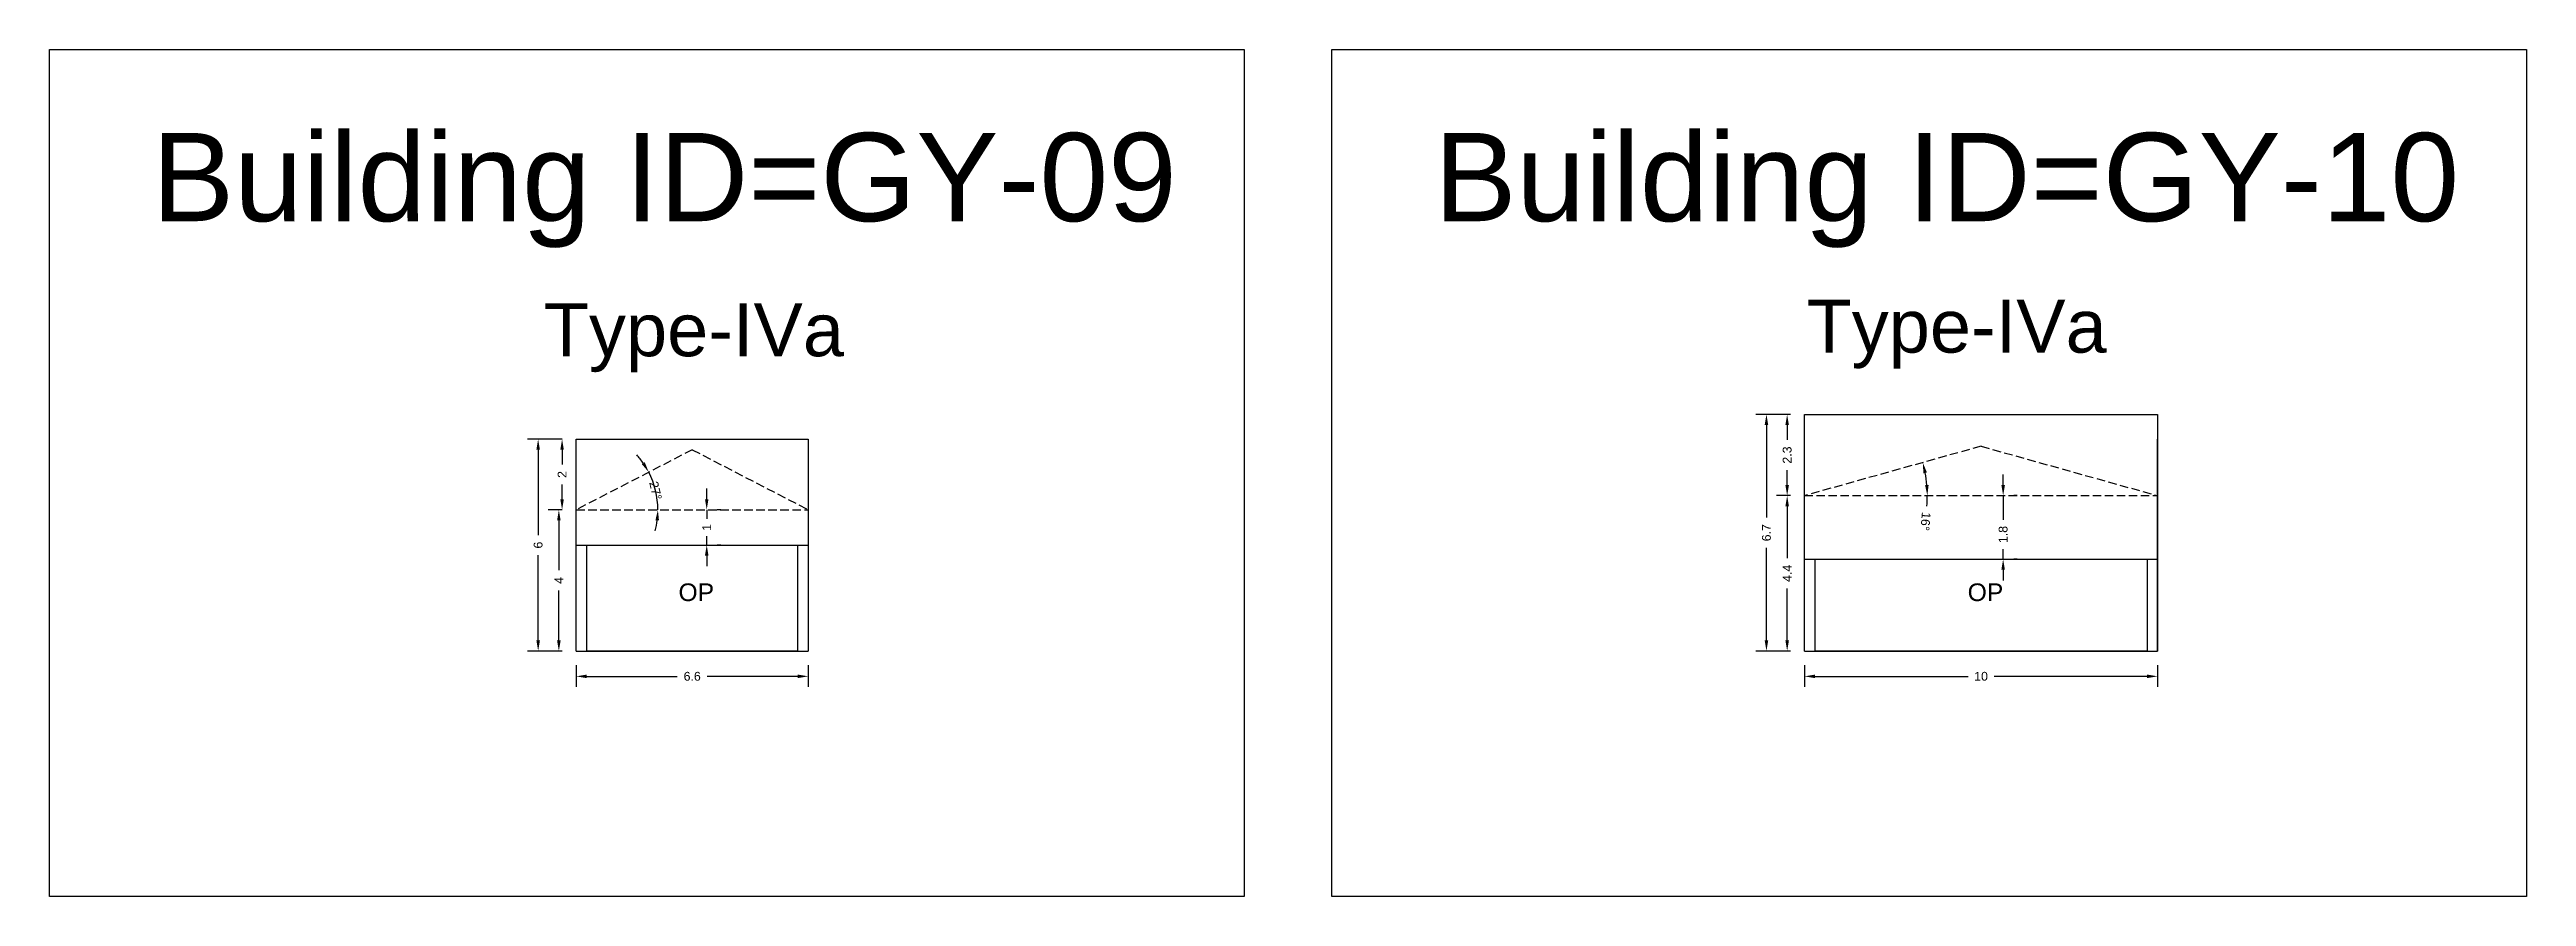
# Model space of a CAD drawing. Header units: metres. Extents: x 3416649 to 3417076, y -6712857 to -6712690.
# Drawn here: x 3417006.1 to 3417076.2, y -6712714.1 to -6712690.1 of the extents above; entities that cross this region are included whole.
import ezdxf

# ---------------------------------------------------------------- set-up
doc = ezdxf.new("R2010")
doc.units = ezdxf.units.M
doc.linetypes.add('ACAD_ISO02W100', pattern=[15, 12, -3])
doc.layers.add('Dotted', color=7, linetype='ACAD_ISO02W100', plot=False)
doc.styles.get("Standard").update_dxf_attribs({"font": 'arial.ttf'})
doc.dimstyles.new('ISO-25', dxfattribs={"dimtxt": 0.25, "dimasz": 0.3, "dimexe": 0.3, "dimexo": 0.4, "dimgap": 0.2, "dimtad": 0, "dimdec": 1, "dimdsep": 46, "dimtxsty": 'Standard', "dimcen": 2.5, "dimadec": 0, "dimazin": 0, "dimtfac": 1, "dimtdec": 1, "dimtmove": 0, "dimatfit": 3, "dimfxl": 1, "dimarcsym": 0})

# ---------------------------------------------------------------- blocks, each defined once
blk = doc.blocks.new('*D59')
at = {"color": 0, "lineweight": -2, "transparency": 16777216}
for start, end in [(34.79822, 42.23471), (0, 27.36174), (345.12702, 352.56351)]:
    blk.add_arc((3417020.966, -6712703.114), 2.313, start, end, dxfattribs=at)
at = {"color": 0, "transparency": 16777216}
for points in [[(3417022.908, -6712701.768), (3417022.823, -6712701.82), (3417023.021, -6712702.051)], [(3417023.21, -6712703.41), (3417023.31, -6712703.416), (3417023.279, -6712703.114)]]:
    blk.add_solid(points, dxfattribs=at)
at = {"layer": 'Defpoints', "color": 0, "transparency": 16777216}
for p in [(3417024.251, -6712701.414), (3417023.163, -6712702.39), (3417020.966, -6712703.114), (3417020.966, -6712703.114), (3417027.536, -6712703.114)]:
    blk.add_point(p, dxfattribs=at)
at = {"color": 0, "transparency": 16777216, "insert": (3417023.215, -6712702.572), "char_height": 0.25, "attachment_point": 5, "rotation": 283.54718}
blk.add_mtext('27°', dxfattribs=at)
blk = doc.blocks.new('*D60')
at = {"color": 0, "lineweight": -2, "transparency": 16777216}
for p, q in [((3417020.966, -6712707.514), (3417020.966, -6712708.13)), ((3417027.536, -6712707.514), (3417027.536, -6712708.13)), ((3417021.266, -6712707.83), (3417023.823, -6712707.83)), ((3417027.236, -6712707.83), (3417024.679, -6712707.83))]:
    blk.add_line(p, q, dxfattribs=at)
at = {"color": 0, "transparency": 16777216}
for points in [[(3417021.266, -6712707.78), (3417021.266, -6712707.88), (3417020.966, -6712707.83)], [(3417027.236, -6712707.78), (3417027.236, -6712707.88), (3417027.536, -6712707.83)]]:
    blk.add_solid(points, dxfattribs=at)
at = {"layer": 'Defpoints', "color": 0, "transparency": 16777216}
for p in [(3417020.966, -6712707.114), (3417027.536, -6712707.114), (3417027.536, -6712707.83)]:
    blk.add_point(p, dxfattribs=at)
at = {"color": 0, "transparency": 16777216, "insert": (3417024.251, -6712707.83), "char_height": 0.25, "attachment_point": 5}
blk.add_mtext('6.6', dxfattribs=at)
blk = doc.blocks.new('*D61')
at = {"color": 0, "lineweight": -2, "transparency": 16777216}
for p, q in [((3417020.566, -6712701.114), (3417019.589, -6712701.114)), ((3417019.889, -6712701.414), (3417019.889, -6712703.831)), ((3417019.889, -6712706.814), (3417019.889, -6712704.396)), ((3417020.566, -6712707.114), (3417019.589, -6712707.114))]:
    blk.add_line(p, q, dxfattribs=at)
at = {"color": 0, "transparency": 16777216}
for points in [[(3417019.839, -6712701.414), (3417019.939, -6712701.414), (3417019.889, -6712701.114)], [(3417019.839, -6712706.814), (3417019.939, -6712706.814), (3417019.889, -6712707.114)]]:
    blk.add_solid(points, dxfattribs=at)
at = {"layer": 'Defpoints', "color": 0, "transparency": 16777216}
for p in [(3417019.889, -6712701.114), (3417020.966, -6712701.114), (3417020.966, -6712707.114)]:
    blk.add_point(p, dxfattribs=at)
at = {"color": 0, "transparency": 16777216, "insert": (3417019.889, -6712704.114), "char_height": 0.25, "attachment_point": 5, "rotation": 90}
blk.add_mtext('6', dxfattribs=at)
blk = doc.blocks.new('*D62')
at = {"color": 0, "lineweight": -2, "transparency": 16777216}
for p, q in [((3417020.566, -6712703.114), (3417020.175, -6712703.114)), ((3417020.475, -6712703.414), (3417020.475, -6712704.827)), ((3417020.475, -6712706.814), (3417020.475, -6712705.4)), ((3417020.566, -6712707.114), (3417020.175, -6712707.114))]:
    blk.add_line(p, q, dxfattribs=at)
at = {"color": 0, "transparency": 16777216}
for points in [[(3417020.425, -6712703.414), (3417020.525, -6712703.414), (3417020.475, -6712703.114)], [(3417020.425, -6712706.814), (3417020.525, -6712706.814), (3417020.475, -6712707.114)]]:
    blk.add_solid(points, dxfattribs=at)
at = {"layer": 'Defpoints', "color": 0, "transparency": 16777216}
for p in [(3417020.475, -6712703.114), (3417020.966, -6712703.114), (3417020.966, -6712707.114)]:
    blk.add_point(p, dxfattribs=at)
at = {"color": 0, "transparency": 16777216, "insert": (3417020.475, -6712705.114), "char_height": 0.25, "attachment_point": 5, "rotation": 90}
blk.add_mtext('4', dxfattribs=at)
blk = doc.blocks.new('*D63')
at = {"color": 0, "lineweight": -2, "transparency": 16777216}
for p, q in [((3417020.566, -6712701.114), (3417020.266, -6712701.114)), ((3417020.566, -6712701.414), (3417020.566, -6712701.831)), ((3417020.566, -6712702.814), (3417020.566, -6712702.397)), ((3417020.566, -6712703.114), (3417020.266, -6712703.114))]:
    blk.add_line(p, q, dxfattribs=at)
at = {"color": 0, "transparency": 16777216}
for points in [[(3417020.516, -6712701.414), (3417020.616, -6712701.414), (3417020.566, -6712701.114)], [(3417020.516, -6712702.814), (3417020.616, -6712702.814), (3417020.566, -6712703.114)]]:
    blk.add_solid(points, dxfattribs=at)
at = {"layer": 'Defpoints', "color": 0, "transparency": 16777216}
for p in [(3417020.566, -6712701.114), (3417020.966, -6712701.114), (3417020.966, -6712703.114)]:
    blk.add_point(p, dxfattribs=at)
at = {"color": 0, "transparency": 16777216, "insert": (3417020.566, -6712702.114), "char_height": 0.25, "attachment_point": 5, "rotation": 90}
blk.add_mtext('2', dxfattribs=at)
blk = doc.blocks.new('*D64')
at = {"color": 0, "lineweight": -2, "transparency": 16777216}
for p, q in [((3417024.662, -6712702.814), (3417024.662, -6712702.514)), ((3417024.662, -6712703.114), (3417024.662, -6712703.368)), ((3417025.062, -6712703.114), (3417024.962, -6712703.114)), ((3417024.662, -6712704.114), (3417024.662, -6712703.86)), ((3417024.662, -6712704.414), (3417024.662, -6712704.714)), ((3417025.062, -6712704.114), (3417024.962, -6712704.114))]:
    blk.add_line(p, q, dxfattribs=at)
at = {"color": 0, "transparency": 16777216}
for points in [[(3417024.612, -6712702.814), (3417024.712, -6712702.814), (3417024.662, -6712703.114)], [(3417024.612, -6712704.414), (3417024.712, -6712704.414), (3417024.662, -6712704.114)]]:
    blk.add_solid(points, dxfattribs=at)
at = {"layer": 'Defpoints', "color": 0, "transparency": 16777216}
for p in [(3417024.662, -6712703.114), (3417024.662, -6712703.114), (3417024.662, -6712704.114)]:
    blk.add_point(p, dxfattribs=at)
at = {"color": 0, "transparency": 16777216, "insert": (3417024.662, -6712703.614), "char_height": 0.25, "attachment_point": 5, "rotation": 90}
blk.add_mtext('1', dxfattribs=at)
blk = doc.blocks.new('*D67')
at = {"color": 0, "lineweight": -2, "transparency": 16777216}
for p, q in [((3417055.745, -6712707.514), (3417055.745, -6712708.13)), ((3417065.745, -6712707.514), (3417065.745, -6712708.13)), ((3417056.045, -6712707.83), (3417060.378, -6712707.83)), ((3417065.445, -6712707.83), (3417061.112, -6712707.83))]:
    blk.add_line(p, q, dxfattribs=at)
at = {"color": 0, "transparency": 16777216}
for points in [[(3417056.045, -6712707.78), (3417056.045, -6712707.88), (3417055.745, -6712707.83)], [(3417065.445, -6712707.78), (3417065.445, -6712707.88), (3417065.745, -6712707.83)]]:
    blk.add_solid(points, dxfattribs=at)
at = {"layer": 'Defpoints', "color": 0, "transparency": 16777216}
for p in [(3417055.745, -6712707.114), (3417065.745, -6712707.114), (3417065.745, -6712707.83)]:
    blk.add_point(p, dxfattribs=at)
at = {"color": 0, "transparency": 16777216, "insert": (3417060.745, -6712707.83), "char_height": 0.25, "attachment_point": 5}
blk.add_mtext('10', dxfattribs=at)
blk = doc.blocks.new('*D68')
at = {"color": 0, "lineweight": -2, "transparency": 16777216}
for p, q in [((3417055.345, -6712700.414), (3417054.368, -6712700.414)), ((3417054.668, -6712700.714), (3417054.668, -6712703.336)), ((3417054.668, -6712706.814), (3417054.668, -6712704.192)), ((3417055.345, -6712707.114), (3417054.368, -6712707.114))]:
    blk.add_line(p, q, dxfattribs=at)
at = {"color": 0, "transparency": 16777216}
for points in [[(3417054.618, -6712700.714), (3417054.718, -6712700.714), (3417054.668, -6712700.414)], [(3417054.618, -6712706.814), (3417054.718, -6712706.814), (3417054.668, -6712707.114)]]:
    blk.add_solid(points, dxfattribs=at)
at = {"layer": 'Defpoints', "color": 0, "transparency": 16777216}
for p in [(3417054.668, -6712700.414), (3417055.745, -6712700.414), (3417055.745, -6712707.114)]:
    blk.add_point(p, dxfattribs=at)
at = {"color": 0, "transparency": 16777216, "insert": (3417054.668, -6712703.764), "char_height": 0.25, "attachment_point": 5, "rotation": 90}
blk.add_mtext('6.7', dxfattribs=at)
blk = doc.blocks.new('*D65')
at = {"color": 0, "lineweight": -2, "transparency": 16777216}
for p, q in [((3417055.345, -6712702.714), (3417054.954, -6712702.714)), ((3417055.254, -6712703.014), (3417055.254, -6712704.482)), ((3417055.254, -6712706.814), (3417055.254, -6712705.346)), ((3417055.345, -6712707.114), (3417054.954, -6712707.114))]:
    blk.add_line(p, q, dxfattribs=at)
at = {"color": 0, "transparency": 16777216}
for points in [[(3417055.204, -6712703.014), (3417055.304, -6712703.014), (3417055.254, -6712702.714)], [(3417055.204, -6712706.814), (3417055.304, -6712706.814), (3417055.254, -6712707.114)]]:
    blk.add_solid(points, dxfattribs=at)
at = {"layer": 'Defpoints', "color": 0, "transparency": 16777216}
for p in [(3417055.254, -6712702.714), (3417055.745, -6712702.714), (3417055.745, -6712707.114)]:
    blk.add_point(p, dxfattribs=at)
at = {"color": 0, "transparency": 16777216, "insert": (3417055.254, -6712704.914), "char_height": 0.25, "attachment_point": 5, "rotation": 90}
blk.add_mtext('4.4', dxfattribs=at)
blk = doc.blocks.new('*D66')
at = {"color": 0, "lineweight": -2, "transparency": 16777216}
for p, q in [((3417055.345, -6712700.414), (3417054.954, -6712700.414)), ((3417055.254, -6712700.714), (3417055.254, -6712701.134)), ((3417055.254, -6712702.414), (3417055.254, -6712701.994)), ((3417055.345, -6712702.714), (3417054.954, -6712702.714))]:
    blk.add_line(p, q, dxfattribs=at)
at = {"color": 0, "transparency": 16777216}
for points in [[(3417055.204, -6712700.714), (3417055.304, -6712700.714), (3417055.254, -6712700.414)], [(3417055.204, -6712702.414), (3417055.304, -6712702.414), (3417055.254, -6712702.714)]]:
    blk.add_solid(points, dxfattribs=at)
at = {"layer": 'Defpoints', "color": 0, "transparency": 16777216}
for p in [(3417055.254, -6712700.414), (3417055.745, -6712700.414), (3417055.745, -6712702.714)]:
    blk.add_point(p, dxfattribs=at)
at = {"color": 0, "transparency": 16777216, "insert": (3417055.254, -6712701.564), "char_height": 0.25, "attachment_point": 5, "rotation": 90}
blk.add_mtext('2.3', dxfattribs=at)
blk = doc.blocks.new('*D69')
at = {"color": 0, "lineweight": -2, "transparency": 16777216}
for p, q in [((3417061.37, -6712702.414), (3417061.37, -6712702.114)), ((3417061.37, -6712702.714), (3417061.37, -6712703.398)), ((3417061.77, -6712702.714), (3417061.67, -6712702.714)), ((3417061.37, -6712704.514), (3417061.37, -6712704.23)), ((3417061.77, -6712704.514), (3417061.67, -6712704.514)), ((3417061.37, -6712704.814), (3417061.37, -6712705.114))]:
    blk.add_line(p, q, dxfattribs=at)
at = {"color": 0, "transparency": 16777216}
for points in [[(3417061.32, -6712702.414), (3417061.42, -6712702.414), (3417061.37, -6712702.714)], [(3417061.32, -6712704.814), (3417061.42, -6712704.814), (3417061.37, -6712704.514)]]:
    blk.add_solid(points, dxfattribs=at)
at = {"layer": 'Defpoints', "color": 0, "transparency": 16777216}
for p in [(3417061.37, -6712702.714), (3417061.37, -6712702.714), (3417061.37, -6712704.514)]:
    blk.add_point(p, dxfattribs=at)
at = {"color": 0, "transparency": 16777216, "insert": (3417061.37, -6712703.814), "char_height": 0.25, "attachment_point": 5, "rotation": 90}
blk.add_mtext('1.8', dxfattribs=at)
blk = doc.blocks.new('*D70')
at = {"color": 0, "lineweight": -2, "transparency": 16777216}
for start, end in [(4.94458, 10.69767), (355.05542, 360)]:
    blk.add_arc((3417055.745, -6712702.714), 3.477, start, end, dxfattribs=at)
at = {"color": 0, "transparency": 16777216}
for points in [[(3417059.113, -6712702.08), (3417059.211, -6712702.057), (3417059.094, -6712701.776)], [(3417059.26, -6712702.412), (3417059.16, -6712702.416), (3417059.223, -6712702.714)]]:
    blk.add_solid(points, dxfattribs=at)
at = {"layer": 'Defpoints', "color": 0, "transparency": 16777216}
for p in [(3417060.745, -6712701.314), (3417059.165, -6712702.084), (3417055.745, -6712702.714), (3417055.745, -6712702.714), (3417065.745, -6712702.714)]:
    blk.add_point(p, dxfattribs=at)
at = {"color": 0, "transparency": 16777216, "insert": (3417059.172, -6712703.445), "char_height": 0.25, "attachment_point": 5, "rotation": 265.05542}
blk.add_mtext('16°', dxfattribs=at)

msp = doc.modelspace()

# ---------------------------------------------------------------- linework, layer by layer
for points in [[(3417006.054, -6712690.082), (3417039.878, -6712690.082), (3417039.878, -6712714.063), (3417006.054, -6712714.063)], [(3417042.364, -6712690.082), (3417076.187, -6712690.082), (3417076.187, -6712714.063), (3417042.364, -6712714.063)], [(3417021.266, -6712704.114), (3417027.236, -6712704.114), (3417027.236, -6712707.114), (3417021.266, -6712707.114)], [(3417056.045, -6712704.514), (3417065.445, -6712704.514), (3417065.445, -6712707.114), (3417056.045, -6712707.114)]]:
    msp.add_lwpolyline(points, close=True)
for points in [[(3417055.745, -6712707.114), (3417055.745, -6712700.414)], [(3417055.745, -6712700.414), (3417065.745, -6712700.414)], [(3417065.745, -6712700.414), (3417065.745, -6712707.114)], [(3417020.966, -6712701.114), (3417027.536, -6712701.114)], [(3417020.966, -6712707.114), (3417020.966, -6712701.114)], [(3417027.536, -6712701.114), (3417027.536, -6712707.114)], [(3417065.745, -6712707.114), (3417065.745, -6712701.114)], [(3417020.966, -6712704.114), (3417027.536, -6712704.114)], [(3417021.266, -6712707.114), (3417021.266, -6712704.114)], [(3417027.236, -6712704.114), (3417027.236, -6712707.114)], [(3417055.745, -6712704.514), (3417065.745, -6712704.514)], [(3417056.045, -6712707.114), (3417056.045, -6712704.514)], [(3417065.445, -6712704.514), (3417065.445, -6712707.114)], [(3417020.966, -6712707.114), (3417027.536, -6712707.114)], [(3417055.745, -6712707.114), (3417065.745, -6712707.114)]]:
    msp.add_lwpolyline(points)
at = {"layer": 'Dotted', "ltscale": 0.02}
for points in [[(3417024.251, -6712701.414), (3417020.966, -6712703.114)], [(3417024.251, -6712701.414), (3417027.536, -6712703.114)], [(3417060.745, -6712701.314), (3417055.745, -6712702.714)], [(3417060.745, -6712701.314), (3417065.745, -6712702.714)], [(3417020.966, -6712703.114), (3417027.536, -6712703.114)], [(3417055.745, -6712702.714), (3417065.745, -6712702.714)]]:
    msp.add_lwpolyline(points, dxfattribs=at)

# ---------------------------------------------------------------- texts
at = {"attachment_point": 1}
for s, width, heights, insert, char_height in [('Building ID=GY-09', 67.86454, [0.517], (3417008.951, -6712692.443), 2.5), ('Building ID=GY-10', 67.86454, [0.517], (3417045.261, -6712692.443), 2.5), ('Type-IVa ', 9.99112, [0.517], (3417020.048, -6712697.266), 1.5), ('Type-IVa ', 9.99112, [0.517], (3417055.803, -6712697.164), 1.5), ('OP', 1.17554, [0], (3417023.862, -6712705.199), 0.5), ('OP', 1.17554, [0], (3417060.365, -6712705.199), 0.5)]:
    msp.add_mtext_dynamic_manual_height_columns(s, width=width, gutter_width=12.5, heights=heights, dxfattribs=dict(at, insert=insert, char_height=char_height))

# ---------------------------------------------------------------- dimensions: what is measured, and where the dimension line sits
for base, p1, p2, picture, middle in [((3417054.668, -6712700.414), (3417055.745, -6712707.114), (3417055.745, -6712700.414), '*D68', (3417054.668, -6712703.764)), ((3417055.254, -6712700.414), (3417055.745, -6712702.714), (3417055.745, -6712700.414), '*D66', (3417055.254, -6712701.564)), ((3417019.889, -6712701.114), (3417020.966, -6712707.114), (3417020.966, -6712701.114), '*D61', (3417019.889, -6712704.114)), ((3417020.566, -6712701.114), (3417020.966, -6712703.114), (3417020.966, -6712701.114), '*D63', (3417020.566, -6712702.114)), ((3417024.662, -6712703.114), (3417024.662, -6712704.114), (3417024.662, -6712703.114), '*D64', (3417024.662, -6712703.614)), ((3417020.475, -6712703.114), (3417020.966, -6712707.114), (3417020.966, -6712703.114), '*D62', (3417020.475, -6712705.114)), ((3417055.254, -6712702.714), (3417055.745, -6712707.114), (3417055.745, -6712702.714), '*D65', (3417055.254, -6712704.914))]:
    dim = msp.add_linear_dim(base=base, p1=p1, p2=p2, angle=90, dimstyle='ISO-25')
    dim.commit()
    dim.dimension.update_dxf_attribs({"geometry": picture, "text_midpoint": middle})
dim = msp.add_angular_dim_2l(base=(3417023.163, -6712702.39), line1=((3417020.966, -6712703.114), (3417027.536, -6712703.114)), line2=((3417024.251, -6712701.414), (3417020.966, -6712703.114)), dimstyle='ISO-25')
dim.commit()
dim.dimension.update_dxf_attribs({"geometry": '*D59', "text_midpoint": (3417023.215, -6712702.572), "dimtype": 162})
dim = msp.add_angular_dim_2l(base=(3417059.165, -6712702.084), line1=((3417055.745, -6712702.714), (3417065.745, -6712702.714)), line2=((3417060.745, -6712701.314), (3417055.745, -6712702.714)), dimstyle='ISO-25')
dim.commit()
dim.dimension.update_dxf_attribs({"geometry": '*D70', "text_midpoint": (3417059.172, -6712703.445)})
dim = msp.add_linear_dim(base=(3417061.37, -6712702.714), p1=(3417061.37, -6712704.514), p2=(3417061.37, -6712702.714), angle=90, dimstyle='ISO-25')
dim.commit()
dim.dimension.update_dxf_attribs({"geometry": '*D69', "text_midpoint": (3417061.37, -6712703.814), "dimtype": 160})
for base, p1, p2, picture, middle in [((3417027.536, -6712707.83), (3417020.966, -6712707.114), (3417027.536, -6712707.114), '*D60', (3417024.251, -6712707.83)), ((3417065.745, -6712707.83), (3417055.745, -6712707.114), (3417065.745, -6712707.114), '*D67', (3417060.745, -6712707.83))]:
    dim = msp.add_linear_dim(base=base, p1=p1, p2=p2, dimstyle='ISO-25')
    dim.commit()
    dim.dimension.update_dxf_attribs({"geometry": picture, "text_midpoint": middle})

doc.saveas('drawing.dxf')
